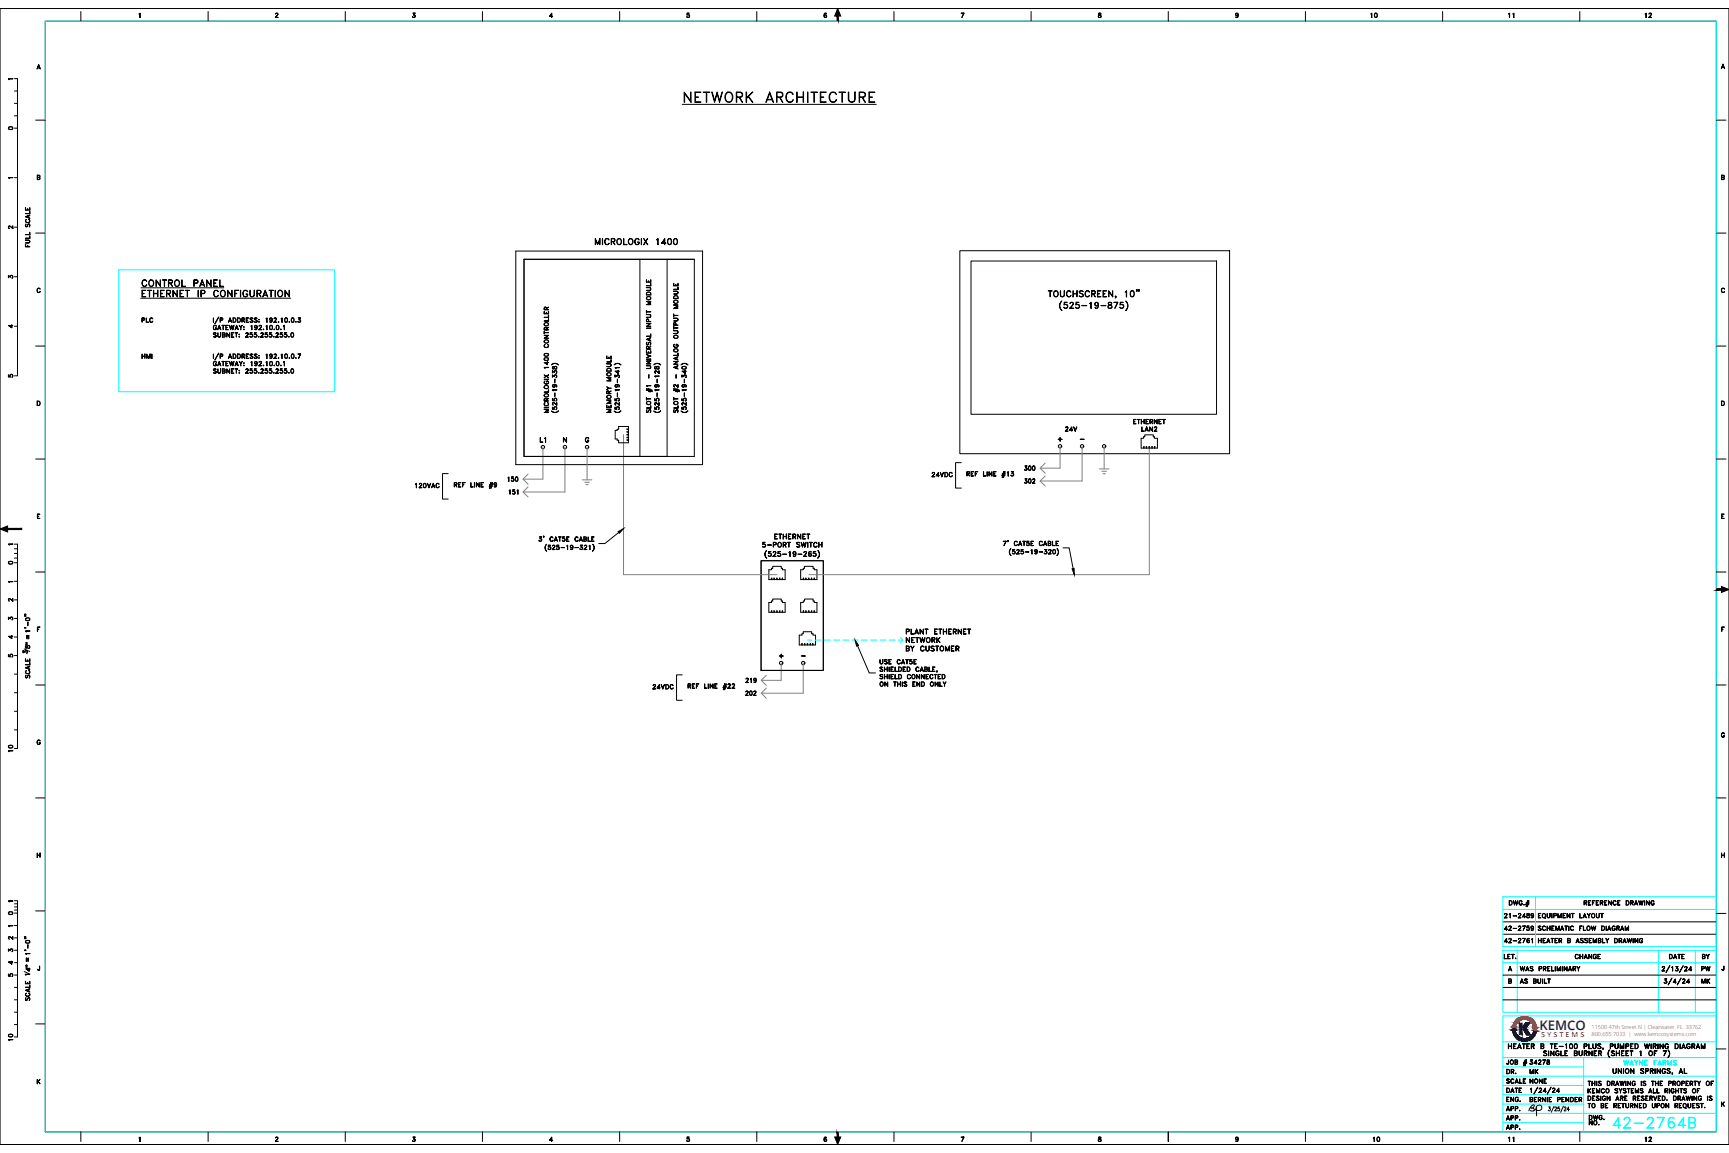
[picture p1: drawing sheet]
<svg xmlns="http://www.w3.org/2000/svg" width="914mm" height="610mm" viewBox="0 0 914 610" stroke-linecap="round" stroke-linejoin="round" font-family="sans-serif">
<defs><g id="words">
<text font-size="11" x="360" y="56">NETWORK ARCHITECTURE</text>
<text font-size="9.7" fill="#0ff" x="852" y="598">42-2764B</text>
<g font-size="7.1">
<text x="878" y="515">2/13/24</text>
<text x="879" y="522">3/4/24</text>
</g>
<text font-size="6.9" fill="#1a1548" x="814" y="544">KEMCO</text>
<g font-size="6.6">
<text x="314" y="131">MICROLOGIX 1400</text>
<text x="797" y="480">DWG.#</text>
<text x="797" y="556">HEATER B TE-100 PLUS, PUMPED WIRING DIAGRAM</text>
<text x="796" y="565">JOB #</text>
<text x="852" y="569">UNION SPRINGS, AL</text>
</g>
<g font-size="6.2">
<text x="17" y="335" transform="rotate(-90 17 335)">1'-0&quot;</text>
<text x="813" y="487">EQUIPMENT LAYOUT</text>
<text x="17" y="506" transform="rotate(-90 17 506)">1'-0&quot;</text>
</g>
<text font-size="6.2" fill="#0ff" x="858" y="564">WAYNE FARMS</text>
<g font-size="5.7">
<text x="724" y="11">10</text>
<text x="797" y="11">11</text>
<text x="869" y="11">12</text>
<text x="562" y="229">24V</text>
<text x="285" y="235">L1</text>
<text x="268" y="256">150</text>
<text x="492" y="253">24VDC</text>
<text x="541" y="257">302</text>
<text x="219" y="259">120VAC</text>
<text x="268" y="262">151</text>
<text x="344" y="365">24VDC</text>
<text x="393" y="369">202</text>
<text x="8" y="399" transform="rotate(-90 8 399)">10</text>
<text x="837" y="480">REFERENCE DRAWING</text>
<text x="795" y="486">21-2489</text>
<text x="795" y="493">42-2759</text>
<text x="812" y="493">SCHEMATIC FLOW DIAGRAM</text>
<text x="803" y="515">WAS PRELIMINARY</text>
<text x="899" y="515">PW</text>
<text x="8" y="551" transform="rotate(-90 8 551)">10</text>
<text x="796" y="569">DR.</text>
<text x="808" y="564">34278</text>
<text x="808" y="569">MK</text>
<text x="796" y="574">SCALE</text>
<text x="808" y="574">NONE</text>
<text x="796" y="579">DATE</text>
<text x="796" y="584">ENG.</text>
<text x="808" y="584">BERNIE PENDER</text>
<text x="840" y="593">DWG.</text>
</g>
<g font-size="5.3">
<text x="17" y="132" transform="rotate(-90 17 132)">FULL SCALE</text>
<text x="559" y="235">+</text>
<text x="541" y="250">300</text>
<text x="411" y="349">+</text>
<text x="17" y="360" transform="rotate(-90 17 360)">SCALE</text>
<text x="393" y="362">219</text>
<text x="795" y="500">42-2761</text>
<text x="813" y="500">HEATER B ASSEMBLY DRAWING</text>
<text x="794" y="508">LET.</text>
<text x="832" y="508">CHANGE</text>
<text x="882" y="508">DATE</text>
<text x="900" y="508">BY</text>
<text x="803" y="521">AS BUILT</text>
<text x="899" y="521">MK</text>
<text x="17" y="530" transform="rotate(-90 17 530)">SCALE</text>
<text x="796" y="588">APP.</text>
<text x="796" y="593">APP.</text>
<text x="796" y="598">APP.</text>
<text x="840" y="596">NO.</text>
<text x="725" y="605">10</text>
<text x="797" y="605">11</text>
<text x="869" y="605">12</text>
</g>
<g font-size="4.9">
<text x="4" y="70">0</text>
<text x="4" y="175">4</text>
<text x="4" y="201">5</text>
<text x="4" y="319">2</text>
<text x="4" y="329">3</text>
<text x="4" y="339">4</text>
<text x="4" y="504">3</text>
<text x="4" y="511">4</text>
</g>
<g font-size="4.4">
<text x="4" y="122">2</text>
<text x="4" y="148">3</text>
<text x="4" y="300">0</text>
<text x="13" y="344">8</text>
<text x="4" y="349">5</text>
<text x="4" y="485">0</text>
<text x="4" y="498">2</text>
<text x="4" y="518">5</text>
</g>
<g font-size="4">
<text x="13" y="342">&quot;</text>
<text x="13" y="513">&quot;</text>
</g>
<text font-size="3.7" fill="#ec2126" x="815" y="548">S Y S T E M S</text>
<g font-size="3.5">
<text x="4" y="43">1</text>
<text x="4" y="309">1</text>
</g>
<g font-size="3.1">
<text x="4" y="96">1</text>
<text x="4" y="289">1</text>
<text x="423" y="348">-</text>
<text x="4" y="478">1</text>
<text x="4" y="491">1</text>
<text x="12" y="517">1</text>
</g>
<g font-size="2.9" fill="#ec2126">
<text x="842" y="544">11500 47th Street N | Clearwater, FL 33762</text>
<text x="842" y="548">800.655.7033 | www.kemcosystems.com</text>
</g>
<text font-size="2.6" x="570" y="234">-</text>
</g></defs>
<!-- layer: 0 -->
<g fill="none" stroke="#000" stroke-width=".53">
<path d="M0 5h914v600h-914zM24 11h884v587h-884zM43 6v5M74 7v2v-2zM110 6v5M146 7h1v1l-1 1h1h-1l1-1v-1h-1zM183 6v5M218 9h1M219 8l1-1h-2h1v1h1M219 8a.8 .8 0 0 1 1 0 .8 .8 0 0 1-1 1 .8 .8 0 0 1-1 0h1h1M219 8h1l-1 1M255 6v5"/>
<path d="M291 9h1h-1l1-2v2v-2l-1 2M328 6v5M363 9h1M364 8h1l-1 1M365 8h-2v-1h2h-1l-1 1a1 1 0 0 1 2 0 .8 .8 0 0 1-1 1 .8 .8 0 0 1-1 0h1h1M400 6v5M436 9h1M436 7h1M436 7v1v1M436 8h1M437 8v1M437 7a1 1 0 0 0-1 1 1 1 0 0 0 1 1 .7 .7 0 0 0 0-1 .7 .7 0 0 0-1 0"/>
<path d="M473 6v5M508 7h2l-1 2 1-2zM545 6v5M581 9h.1M581 7l1 2h-1v-1l1-1zM581 7h1M581 7v1h1a.8 .8 0 0 1 0 1 .8 .8 0 0 1-1 0l1-2M582 9h.1M618 6v5M654 8h1h-1M654 7h1M654 9h1"/>
<path d="M654 7v1M654 7l1 1-1 1M655 8a.7 .7 0 0 1-1 0 .7 .7 0 0 1 0-1 .7 .7 0 0 1 1 0v2h-1M690 6v5M763 6v5M835 6v5M20 36h1M20 34l1 2-1-2v2zM911 36h1M911 34l1 2-1-2-1 2zM8 48h1M8 55h1"/>
<path d="M9 42v157M361 55h102M8 61h1M19 64h5M908 64h5M8 94h1M20 93h1v2h-1zM20 93h1v1h-1h1v1h-1M910 93h2v2h-2zM911 93h1v1h-1h1v1h-1zM19 123h5M273 133h99v113h-99z"/>
<path d="M277 137v104h76v-104M277 137h90v104h-90zM338 137v104M508 133h142v107h-142zM514 138h129v81h-129zM908 123h5M20 152l1 1a.8 .8 0 0 0-1-1 .8 .8 0 0 0 0 1v1a.8 .8 0 0 0 0 1 .8 .8 0 0 0 1-1 .9 .9 0 0 1-1 1 .9 .9 0 0 1 0-1zM74 158h80M75 152h43M75 153h2l-2 1v3h2h-2zM75 155h1zM75 148h2l1 1a1.2 1.2 0 0 0-2-1 1.2 1.2 0 0 0-1 1v1a1.2 1.2 0 0 0 1 1 1.2 1.2 0 0 0 2 0 1.3 1.3 0 0 1-2 0 1.3 1.3 0 0 1-1-1z"/>
<path d="M78 153l2 1zM79 154v3v-3M81 153v4zM81 155h2M83 148l2 3v-3v3l-2-3v3zM83 153l1 4zM85 153h2l-2 1v3h2h-2zM85 155h1zM86 148h2zM87 148v3v-3M88 153l2 1v1h-2h2v-1h-2v3zM89 155l1 2-1-2"/>
<path d="M89 150l2-1v-1h-2v3v-3h2v2h-2M90 150l1 1-1-1M91 153l3 3v-3v4l-2-3-1 3zM95 154l2-1h-2v4h2h-2M95 155h1zM96 148v3h2h-2zM98 153l2 1zM99 154v3v-3M103 150l1-1v-1h-1v3v-3h2l-1 2h-1M105 153v4zM106 151h2M106 150h2"/>
<path d="M106 153h2v1v1h-2h2v-1h-2v3zM107 148l1 3-1-3-1 3zM109 148l2 3 1-3v3l-3-3v3zM113 148h2h-2v3h2h-2zM113 150h1h-1M113 154l2-1 1 1a1.2 1.2 0 0 0-2 0 1.2 1.2 0 0 0-1 1v1a1.2 1.2 0 0 0 1 1 1.2 1.2 0 0 0 2-1 1.3 1.3 0 0 1-2 1 1.3 1.3 0 0 1-1-1zM116 148v3h2h-2zM120 153l3 3v-3v4l-2-3-1 3zM124 153h2l-2 1v3zM124 155h1zM127 153v4zM129 154l1-1 1 1a1.3 1.3 0 0 0-1 0 1.3 1.3 0 0 0-1 1v1a1.1 1.1 0 0 0 1 1 1.1 1.1 0 0 0 1-1l-1-1h1a1.3 1.3 0 0 1-1 2 1.3 1.3 0 0 1-2-1z"/>
<path d="M132 153v3l1 1 1-1 1-3-1 4-2-1zM136 153l2 1v1h-2h2v-1h-2v3zM137 155l1 2-1-2M139 156h2M140 153l2 4-2-3-1 3zM142 153l2 1zM143 154v3v-3M145 153l1 4zM151 153l2 3v-3v4l-2-3v3zM342 159h2h-2l2 1-2 1h2h-2l2-1zM342 152h2v1l-2 1 2-1v-1zM342 151h2v-1v1z"/>
<path d="M342 148v1h2v-1v1h-2zM342 155a1.1 1.1 0 0 1 2 0 1.1 1.1 0 0 1 0 1h-2zM342 155h2v1h-2zM343 148v1zM356 154h2v1h-2h2v-1zM356 153h2l1-1v1zM356 150v1h2l1-1v1h-3zM356 158a1.1 1.1 0 0 1 1-2 1.1 1.1 0 0 1 1 2M357 157h1l1 1h-3zM357 150v1zM554 154h2zM555 154v3z"/>
<path d="M561 154v2l1 1h1v-3l-1 3h-1zM561 159h1a3 3 0 0 0 0 5 3 3 0 0 1-1-5zM564 154h2a1.1 1.1 0 0 0-1 0 1.1 1.1 0 0 0-1 1v1a1.1 1.1 0 0 0 1 1 1.1 1.1 0 0 0 1-1 1.2 1.2 0 0 1-1 1 1.2 1.2 0 0 1-1-1zM567 154l1 3zM568 155h1M569 154l1 3zM571 154h1h1h-1h-1a1.8 1.8 0 0 1 2 3h-2h2zM574 154h1h1a1.2 1.2 0 0 0-1 0 1.2 1.2 0 0 0-1 1v1a1.2 1.2 0 0 0 1 1 1.2 1.2 0 0 0 1-1 1.2 1.2 0 0 1-1 1 1.2 1.2 0 0 1-1-1zM577 155h2v-1h-2v3v-3h2v1h-2M578 155l1 2-1-2M580 160l-1 1 1 1M580 160l1 1v1l-2 1"/>
<path d="M580 154h2h-1v3h1h-2zM581 155h.1M583 154h2h-1v3h1h-2zM584 155h.1M586 160a1.4 1.4 0 0 0 2 2v1h-2a1.4 1.4 0 0 1 2-2v-1zM586 154l2 3v-3v3l-2-3v3zM586 160v1a1.7 1.7 0 0 1 2 2h-2a1.3 1.3 0 0 1 0-2 1.3 1.3 0 0 1 2 0v-1M590 157h.1M590 157v1M591 160l-1 3 1-3h-2h2M595 154h1v3v-3zM595 159a3 3 0 0 1 0 5 3 3 0 0 0 0-5z"/>
<path d="M598 154a1.5 1.5 0 0 1 2 1 1.5 1.5 0 0 1-2 2v-1zM598 157h1M598 154h1M598 154v1v2M599 154l1 1-1 2M601 153h.1M601 154v-1v1M601 154h.1M602 153h.1M602 154v-1v1M602 154h1M911 152l1 1a.8 .8 0 0 0-1-1 .8 .8 0 0 0-1 1v1a.8 .8 0 0 0 1 1 .8 .8 0 0 0 1-1 .9 .9 0 0 1-1 1 .9 .9 0 0 1-1-1z"/>
<path d="M75 168l2 1h-1h-1h1v-1h-1v2zM77 168v2h2h-2zM80 168l1 1a.8 .8 0 0 0-1-1 .8 .8 0 0 0-1 1v1a.8 .8 0 0 0 1 0 .8 .8 0 0 0 1 0 .9 .9 0 0 1-1 0 .9 .9 0 0 1-1 0zM113 168v2zM113 172h1v1v-1a1 1 0 0 0-1 1 1 1 0 0 0 1 1v-1a.9 .9 0 0 1 0 1 .9 .9 0 0 1-1-1zM113 176h1h-1l1 1v1h-1h1l-1-1zM115 176l1 2h1v-2l-1 2h-1zM115 174h2M116 168l-2 3zM116 172l1 2-1-2-1 2zM116 168l2 1h-1h1v-1h-1v2zM117 172h2z"/>
<path d="M118 177h1v-1h-1v2h1v-1h-1M118 172v2zM119 177v1h-1v-2h1v1M119 172h2h-1v2h1h-2zM120 173h.1M120 176l1 2v-2v2l-1-2v2zM121 170h1M121 172l1 2 1-2v2l1-2-1 2v-2l-1 2zM122 168l1 2-1-2-1 2zM122 176h2zM122 176v2M122 177h1h-1"/>
<path d="M122 178h2zM123 168h1a1.3 1.3 0 0 1 1 1 1.3 1.3 0 0 1-1 1h-1zM123 168a1.2 1.2 0 0 1 2 1 1.2 1.2 0 0 1-1 1h-1zM124 176h2zM124 174h2M125 174h1M125 176v2zM125 172l1 2-1-2-1 2zM126 168a1.3 1.3 0 0 1 1 1 1.3 1.3 0 0 1-1 1zM126 168a1.1 1.1 0 0 1 1 1 1.1 1.1 0 0 1 0 1h-1zM126 177h.1M126 178h.1"/>
<path d="M127 173l1-1-1 2-1-2 1 1M128 168l1 1h-1h1v-1h-1v2zM129 169v1v-1M129 174h.1M129 173h.1M130 176h1v1l-1 1h1h-1l1-1zM130 168h2h-2v2h2h-2zM130 169h1zM132 178h1M132 168h2h-2l2 2h-2h2l-2-1zM133 172v2v-2zM133 177h1l-1 1"/>
<path d="M134 177h-2v-1h1h-1v1a1 1 0 0 1 2 0 .8 .8 0 0 1-1 1 .8 .8 0 0 1-1 0h1h1M134 178h1M135 168h1h-1l1 2h-2h2l-1-1zM135 173h1h-1M135 173v-1l1 1M135 172v1M135 177h1l-1 1M135 172l1 2h-1M136 177h-2l1-1h1h-1v1a.8 .8 0 0 1 1 0 .8 .8 0 0 1 0 1 1 1 0 0 1-2 0h1h1M136 173a.7 .7 0 0 1-1 0 .7 .7 0 0 1 0-1 .7 .7 0 0 1 1 0v2h-1M137 178h.1M137 169h.1"/>
<path d="M137 170h.1M137 174h1h-1l1-1v-1h-1h1v1l-1 1M138 176h1v1l-1 1h1h-1l1-1zM139 174h.1M140 178h1M141 169v-1v2v-2zM141 172v2v-2zM141 177h1l-1 1M142 177h-2v-1h1h-1v1a1 1 0 0 1 2 0 .8 .8 0 0 1-1 1 .8 .8 0 0 1-1 0h1h1M142 178h1M143 169h1M143 169v-1l1 1"/>
<path d="M143 170h1M143 174h1M143 172h1M143 172v2M143 168v1M143 177h1l-1 1M143 168l1 1v1M144 172v2M144 177h-2l1-1h1h-1v1a.8 .8 0 0 1 1 0 .8 .8 0 0 1-1 1 .8 .8 0 0 1-1 0h1h1M144 169a.7 .7 0 0 1-1 0 .7 .7 0 0 1 0-1 .7 .7 0 0 1 1 0v2h-1M144 169h-1M145 178h.1"/>
<path d="M145 174h.1M145 168h1v1l-1 1h1h-1l1-1zM146 176h1v1l-1 1h1h-1l1-1v-1h-1zM146 172h1M146 172v2a1.2 1.2 0 0 0 2-1 1.2 1.2 0 0 0-1-1M147 170h.1M148 178h1M149 174h.1M149 169v-1v2v-2zM149 177h1l-1 1M150 177h-2v-1h1h-1v1a.8 .8 0 0 1 1 0 .8 .8 0 0 1 0 1 .8 .8 0 0 1-1 0h1h1M150 172v2v-2z"/>
<path d="M150 178h1M151 170h1M151 168h1M151 168v2M151 177h1l-1 1M152 168v2M152 177h-2l1-1h1h-1v1a.8 .8 0 0 1 1 0 .8 .8 0 0 1-1 1 .8 .8 0 0 1-1 0h1h1M153 178h.1M153 170h.1M154 178h1M154 176h1M154 176v2"/>
<path d="M154 170h1M154 170v-2a1.2 1.2 0 0 1 2 1 1.2 1.2 0 0 1-1 1M155 176v2M156 170h.1M158 170h.1M158 169l1 1h-1M159 168h-1h1l-1 1a.8 .8 0 0 1 1 1 .8 .8 0 0 1-1 1 .8 .8 0 0 1-1-1h1M159 168l-1 1 1 1M159 170h-1M288 177h2l-2 2h2h-2l2-2zM288 175v2zM288 170h2v-2v2z"/>
<path d="M288 168h2v-2v2zM288 165v1h2v-1v1h-2zM288 176h2h-2M289 174v-1h-1v1h2h-2v-1h1v1M289 166v-1v1M289 164v-1h-1v1h2h-2v-2l1 1v1M289 174l1-1-1 1M289 163l1-1-1 1M342 179l2-1-2 1 2 1zM342 178h2v-2v2zM342 173l2 1zM342 171h2l-2 1 2 1h-2l2-2z"/>
<path d="M342 166h2v2h-2l2-1v-1zM342 164v2zM342 165h2h-2M342 169h1v1v-1h-1v1h2h-2zM344 179v1M356 175h2v1h-2h2v-1zM356 173v1zM356 168h2v1l-2 1 2-1v-1zM356 166v2zM356 161h3h-2l2 1-2 1h2h-3l2-1zM356 173h3zM356 171h1v1v-1h-1v1h3h-3z"/>
<path d="M356 167h3zM563 163h.1M564 161l1 1-1 1M565 162l-1-1h-1v-1h1h-1v1a1.2 1.2 0 0 1 2 0 1.2 1.2 0 0 1-1 2 1.2 1.2 0 0 1-1-1l1 1 1-1M566 163h2h-2l2-2-1-1h-1h1l1 1-2 2M569 163h.1M570 161l1 1-1 1M571 162l-1-1h-1v-1h2h-2v1a1.2 1.2 0 0 1 2 0 1.2 1.2 0 0 1-1 2 1.2 1.2 0 0 1-1-1l1 1 1-1M572 162h3zM576 160h1v3v-3zM579 161l1 1 1-1M579 161l1-1 1 1"/>
<path d="M581 161a1.1 1.1 0 0 1-2 1 1 1 0 0 1 0-2 1 1 0 0 1 2 0v2l-1 1h-1M581 161l-1 1M582 162h3zM586 163h1M586 160h2M588 163h-1M592 163h1M594 161v1v1M594 162l-1-1h-1v-1h2h-1l-1 1a1.2 1.2 0 0 1 2 0 1.2 1.2 0 0 1 0 2 1.2 1.2 0 0 1-2-1l1 1 1-1M19 183h5M75 187v3zM75 188h2"/>
<path d="M77 187v3zM78 187v2l1-2v3v-2l-1 2v-2v2zM80 187v3zM113 187v3zM113 191h1v1v-1a1 1 0 0 0-1 1 1 1 0 0 0 1 1v-1a.9 .9 0 0 1 0 1 .9 .9 0 0 1-1 0zM113 195h1h-1l1 1v1h-1h1l-1-1zM115 195l1 2h1v-2l-1 2h-1zM115 193h2M116 187l-2 3zM116 191l1 2-1-2-1 2zM117 188h1v-1h-1l-1 3v-3h2v1h-1M117 191h2z"/>
<path d="M118 195h1v2h-1zM118 195h1v1h-1h1v1h-1zM118 191v2zM119 191h2h-1v2h1h-2zM120 192h.1M120 195l1 2v-2v2l-1-2v2zM121 189h1M121 191l1 2 1-2v2l1-2-1 2v-2l-1 2zM122 187l1 3-1-3-1 3zM122 195h2h-2v2h2h-2M122 196h1zM123 187h1a1.3 1.3 0 0 1 1 1 1.3 1.3 0 0 1-1 2h-1z"/>
<path d="M123 187a1.2 1.2 0 0 1 2 1 1.2 1.2 0 0 1-1 1h-1zM124 195h2zM124 193h2M125 195v2zM125 191l1 2-1-2-1 2zM126 187a1.3 1.3 0 0 1 1 1 1.3 1.3 0 0 1-1 2zM126 187a1.1 1.1 0 0 1 1 1 1.1 1.1 0 0 1 0 1h-1zM126 196h.1M126 197h.1M127 192l1-1-1 2-1-2 1 1M128 188h1v-1h-1v3v-3h1v1h-1M129 188v2v-2"/>
<path d="M129 192h.1M129 193h.1M130 197h1h-1l1-1v-1h-1h1v1l-1 1M130 187h2h-2v2l2 1h-2zM130 188h1h-1M132 197h1M132 187h2h-2l2 2h-2h2l-2-1zM133 192v-1v2v-2zM133 196h1l-1 1M134 196h-2v-1h1h-1v1a1 1 0 0 1 2 0 .8 .8 0 0 1-1 1 .8 .8 0 0 1-1 0M134 197h-2M134 187h2h-1l1 2h-2h2z"/>
<path d="M134 197h1M135 192h1M135 192v-1l1 1M135 193h1M135 191v1M135 196h1l-1 1M135 191l1 1v1M136 196h-2l1-1h1h-1v1a.8 .8 0 0 1 1 0 .8 .8 0 0 1 0 1 1 1 0 0 1-2 0M136 197h-2M136 192a.7 .7 0 0 1-1 0 .7 .7 0 0 1 0-1 .7 .7 0 0 1 1 0v2h-1M136 192h-1M137 197h.1"/>
<path d="M137 189h.1M137 188h.1M137 191h1v1l-1 1h1h-1l1-1v-1l-1 1zM138 197h1h-1l1-1v-1h-1h1v1l-1 1M139 193h.1M140 197h1M141 188v-1v3v-3zM141 192v-1v2v-2zM141 196h1l-1 1M142 196h-2v-1h1h-1v1a1 1 0 0 1 2 0 .8 .8 0 0 1-1 1 .8 .8 0 0 1-1 0M142 197h-2M142 197h1"/>
<path d="M143 188h1h-1M143 188v-1l1 1M143 189h1M143 193h1M143 191h1M143 191v2M143 187v1M143 196h1l-1 1M143 187l1 1v1M144 191v2M144 196h-2l1-1h1h-1v1a.8 .8 0 0 1 1 0 .8 .8 0 0 1-1 1 .8 .8 0 0 1-1 0M144 197h-2"/>
<path d="M144 188a.7 .7 0 0 1-1 0 .7 .7 0 0 1 0-1 .7 .7 0 0 1 1 0v2h-1M145 197h.1M145 189l1 1h-1l1-2v-1l-1 1 1-1v1l-1 2M145 193h.1M146 197h1h-1l1-1v-1h-1h1v1l-1 1M146 193h1M146 193v-2a1.2 1.2 0 0 1 2 1 1.2 1.2 0 0 1-1 1M147 189h.1M148 197h1M149 193h.1M149 188v-1v3v-3zM149 196h1l-1 1"/>
<path d="M150 196h-2v-1h1h-1v1a.8 .8 0 0 1 1 0 .8 .8 0 0 1 0 1 .8 .8 0 0 1-1 0M150 197h-2M150 192v-1v2v-2zM150 197h1M151 189h1M151 187h1M151 187v2M151 196h1l-1 1M152 187v2M152 196h-2l1-1h1h-1v1a.8 .8 0 0 1 1 0 .8 .8 0 0 1-1 1 .8 .8 0 0 1-1 0M152 197h-2M153 197h.1"/>
<path d="M153 189h.1M154 189h1M154 187h1M154 187v2M155 195v2M155 195a1 1 0 0 0-1 1 1 1 0 0 0 1 1M155 187v2M156 189h.1M157 187h2l-1 3 1-3zM288 200l2-2zM288 198l2 2zM288 194h2h-2v1z"/>
<path d="M288 190h2M288 188h2M288 187h2M288 189v1M288 187v1M288 182a.8 .8 0 0 0 0 1 .8 .8 0 0 0 1 1 .8 .8 0 0 0 1-1 .8 .8 0 0 0 0-1 .9 .9 0 0 1 0 1 .9 .9 0 0 1-1 1l-1-1zM289 193l1-2v2l-2-1h2h-2l2 1M290 189v1M290 187v1M292 193a2.3 2.3 0 0 1 3 0 2.4 2.4 0 0 0-3 0zM292 194v1h1l1-1v1zM292 194h1a.9 .9 0 0 0 0 1 .9 .9 0 0 0 1 0v-1a1.1 1.1 0 0 0-1 0 1.1 1.1 0 0 0 0 1h-1"/>
<path d="M292 194v1M293 199l1-1v1M293 196h1M294 198l-1 1-1-1v1v-1l1 1M294 196l-1 1-1-1v1v-1l1 1M294 198v1v1a.8 .8 0 0 0 1-1 .8 .8 0 0 0-1-1 .8 .8 0 0 0-1 1M294 196v1a.8 .8 0 0 0 1 0 .8 .8 0 0 0-1-1 .8 .8 0 0 0-1 1M294 194h.1M294 199v1M294 197h.1M294 195h.1M321 200h2h-2h2l-2 1h2h-2l2-1z"/>
<path d="M321 192h2v2h-2l2-1zM321 191h2v-1v1zM321 188v1h2v-1v2h-2zM321 196a1.1 1.1 0 0 1 1-1 1.1 1.1 0 0 1 1 0v1M321 195h2v1h-2zM322 189h.1M325 193a2.3 2.3 0 0 1 3 0 2.4 2.4 0 0 0-3 0zM325 196h3h-2l1 1v-1v1zM325 194h3h-3l1 1zM325 198v1v-1l1 1a.8 .8 0 0 1 1-1 .8 .8 0 0 1 1 1 .8 .8 0 0 1-1 1M326 199l1-1v1M327 198l-1 1-1-1"/>
<path d="M327 198v2M327 199v1M342 193h2v2h-2l2-1zM342 191h2l-2 1h2h-2l2-1zM342 190h2zM342 187l2 1-2 1 2-1zM342 187v-2v2h2v-2v2M342 183l1 1v-1h-1v1l2 1h-2zM342 181v1l2-1v1v-1l-2 1zM343 186v1zM343 198v2zM343 184l1-1z"/>
<path d="M346 193a2.4 2.4 0 0 1 3 0 2.4 2.4 0 0 0-3 0zM346 199h3h-3h1zM346 194v1h1l1-1v1zM346 194h1a.9 .9 0 0 0 0 1 .9 .9 0 0 0 1 0v-1a1.1 1.1 0 0 0-1 0 1.1 1.1 0 0 0 0 1h-1M346 194v1M348 194h.1M348 197l1-1v1l-2-1h-1v1v-1h1l2 1M348 195h.1M356 194l3-1-2 1 2 1zM356 191h3l-2 2h2h-3l2-2zM356 190l3-1-2 1h2zM356 188h2l1-1v1z"/>
<path d="M356 182h1a.8 .8 0 0 0-1 1 .8 .8 0 0 0 1 1h1a.7 .7 0 0 0 1-1 .7 .7 0 0 0-1-1v1v-1a.9 .9 0 0 1 1 1 .9 .9 0 0 1-1 1l-1-1zM357 198l1 2zM358 189v1M358 194v1M360 193a2.3 2.3 0 0 1 4 0 2.4 2.4 0 0 0-4 0zM361 196h2h-2l1 1v-1v1zM361 198v1v-1l1 1a.8 .8 0 0 1 0-1 .8 .8 0 0 1 1 1 .8 .8 0 0 1 0 1M361 194a1.1 1.1 0 0 1 1 0 1.1 1.1 0 0 1 1 1 1.1 1.1 0 0 1-1 0 1.1 1.1 0 0 1-1-1zM362 199v-1l1 1M362 198v1l-1-1M362 198l1 2M363 199v1"/>
<path d="M908 183h5M20 212a1.3 1.3 0 0 1 1 1 1.3 1.3 0 0 1-1 1zM20 212a1.1 1.1 0 0 1 1 1 1.1 1.1 0 0 1-1 1zM288 216h2h-2l2 1-2 1h2h-2l2-1zM288 215h2zM288 207h2v-1v1zM288 200l2 1zM288 213a.8 .8 0 0 0 0 1 .8 .8 0 0 0 1 0 .8 .8 0 0 0 1 0 .8 .8 0 0 0 0-1 .9 .9 0 0 1 0 1 .9 .9 0 0 1-1 1l-1-1zM288 202a1 1 0 0 0 1 1 1 1 0 0 0 1-1h-1v-1a.9 .9 0 0 1 1 1 .9 .9 0 0 1-1 1h-1zM289 212v-1h-1v1h2h-2v-1h1v1M289 211h1h-1M292 217a2.4 2.4 0 0 0 3 0 2.2 2.2 0 0 1-3 0z"/>
<path d="M292 206h2h-2l1 1zM292 213h1l1 1v-1v1l-1-1h-1v1zM292 204l1 1v-1M293 203l-1 1 1 1M293 216l1-1v1M293 211h1M293 203a1 1 0 0 1 0 2 .7 .7 0 0 1-1 0 1 1 0 0 1 0-2h2v1M293 208v2zM293 200v2zM293 215v1h-1v-1v1h1a.8 .8 0 0 1 0-1 .8 .8 0 0 1 1 0 1 1 0 0 1 0 2v-1v-1M293 211v1h-1v-1v1h1a.8 .8 0 0 1 0-1 .8 .8 0 0 1 1 0 .8 .8 0 0 1 0 1v-1M293 204v-1v1v1"/>
<path d="M294 204v1M294 204l-1-1-1 1M294 216h.1M294 212h.1M321 216h2h-2l2 1-2 1h2h-2l2-1zM321 211h2l-2 1h2l-2 1h2h-2l2-1zM321 215v-1v1h2v-1v1M321 207h1v1v-1h-1v1h2h-2zM322 215h.1M322 205l-1 1 1-1h1l-2-1 1 1M322 207h1zM325 217a2.4 2.4 0 0 0 3 0 2.2 2.2 0 0 1-3 0z"/>
<path d="M325 206h3h-3l1 1zM325 204l1 1 1-1M326 203l-1 1 1 1M326 203l1 1M326 216l1-1v1M326 211h1M326 203l1 1-1 1M326 203a1.1 1.1 0 0 1 1 2 1 1 0 0 1-2 0 1.1 1.1 0 0 1 1-2h1v1M326 208l1 2zM326 200l1 2zM327 215l-1 1h-1v-1v1h1a.8 .8 0 0 1 0-1 .8 .8 0 0 1 1 0 1 1 0 0 1 0 2v-1M327 211l-1 1h-1v-1v1h1a.8 .8 0 0 1 0-1 .8 .8 0 0 1 1 0 .8 .8 0 0 1 0 1"/>
<path d="M327 215v1M327 211v1M327 204v1M327 214l1-1v1l-2-1h-1v1v-1h1l2 1M327 204l-1-1-1 1M327 216h.1M327 212h.1M342 216h2v-2v2zM342 210v2zM342 206l3 1zM342 206h3zM342 204h2h-2z"/>
<path d="M342 211h2h-2M342 217v1l2-1v1v-1l-2 1zM343 205v2zM344 206v1zM346 217a2.4 2.4 0 0 0 3 0 2.2 2.2 0 0 1-3 0zM346 206h3h-3l1 1zM346 204l1 1 1-1M347 203l-1 1 1 1M347 203l1 1M347 216l1-1v1M347 211h1M347 203l1 1-1 1"/>
<path d="M347 203a1.1 1.1 0 0 1 1 2 1 1 0 0 1-2 0 1.1 1.1 0 0 1 1-2h1v1M347 208l1 2zM347 200l1 2zM348 215l-1 1h-1v-1v1h1a.8 .8 0 0 1 0-1 .8 .8 0 0 1 1 0 1 1 0 0 1 0 2v-1M348 211l-1 1h-1v-1v1h1a.8 .8 0 0 1 0-1 .8 .8 0 0 1 1 0 .8 .8 0 0 1 0 1M348 215v1M348 211v1M348 204v1M348 214l1-1v1l-2-1h-1v1v-1h1l2 1M348 204l-1-1-1 1M348 216h.1M348 212h.1"/>
<path d="M356 216h2l1-2v2zM356 210v2zM356 206l3 1zM356 206h3zM356 217l1 1 1-1v1v-1l-1 1zM356 211h3h-3M357 205l1 2zM358 206v1zM358 205l1-2v2l-2-2-1 1 1 1-1-1 1-1 2 2M360 217a2.4 2.4 0 0 0 4 0 2.2 2.2 0 0 1-4 0zM361 206h2h-2v1zM361 204v1l1-1"/>
<path d="M361 203v1v1M361 203l1 1M362 216v-1l1 1M362 211h1M362 203v1v1M362 203a1 1 0 0 1 0 2 .7 .7 0 0 1-1 0 1 1 0 0 1 0-2h2v1M362 208v2zM362 200v2zM362 215v1h-1v-1v1h1a.8 .8 0 0 1 0-1 .8 .8 0 0 1 1 0 1 1 0 0 1 0 2v-1M362 211v1h-1v-1v1h1a.8 .8 0 0 1 0-1 .8 .8 0 0 1 1 0 .8 .8 0 0 1 0 1M362 215l1 1M362 211l1 1"/>
<path d="M363 204v1M363 214v-1v1l-2-1v1v-1l2 1M363 204l-2-1v1M363 216h.1M363 212h.1M910 212h1a1.3 1.3 0 0 1 1 1 1.3 1.3 0 0 1-1 1h-1zM911 212a1.2 1.2 0 0 1 1 1 1.2 1.2 0 0 1 0 1h-1zM298 231l2 2v-2v3l-2-2v2zM310 232l1-1v1v-1a1.1 1.1 0 0 0-1 2 1.1 1.1 0 0 0 1 0 .9 .9 0 0 1 0 1 .9 .9 0 0 1-1-1zM327 225h5v9h-5v-1l-2-1v-4l2-1zM332 230h.1M332 231h.1"/>
<path d="M332 233h.1M332 228v1M332 227h.1M600 222h1zM600 222v2M600 223h.1M600 224h1zM601 222h2zM602 222v2zM604 232h1v-2h5l1 2h1v5h-8zM604 222v2zM604 223h1"/>
<path d="M604 226v2h1h-1zM605 237v-1v1M605 222v2zM606 227h1M606 222h1h-1v2h1h-1zM606 223h1h-1M606 237v-1v1M606 226l1 2-1-2v2zM608 237v-1v1M608 226l1 2 1-2v2l-2-2v2zM608 223h1v-1h-1v2v-2h2l-1 1h-1M609 223l1 1-1-1"/>
<path d="M609 237v-1v1M610 222l2 2v-2v2l-1-2-1 2zM611 237v-1v1M611 226h1l-2 2h2h-2l2-2h-1h-1zM613 222h1h-1v2h1h-1zM613 223h1h-1M615 222h1zM615 222v2l1-2M19 243h5M237 250h-3v14h3M240 256h1v-1h-1v2v-2h2l-1 1h-1M241 256l1 1-1-1"/>
<path d="M242 255h2h-1v2h1h-2zM243 256h.1M245 255h1h-1v2zM245 256h.1M249 255v2h1h-1zM251 255v2zM252 255l1 2v-2v2l-1-2v2zM254 255h2zM254 255v2M254 256h1h-1M254 257h2zM259 257h1z"/>
<path d="M259 256h2zM260 255l-1 3zM260 255v3zM261 256h1h1h-1M261 256l1-1 1 1M261 257h1M262 255l-1 1h1M262 255l1 1-1 1M263 256a1 1 0 0 1-2 0 .7 .7 0 0 1 0-1 1 1 0 0 1 2 0v2h-1M508 245h-3v13h3M511 250h2l-2-1v3v-3l2 1-2 1M512 251l1 1-1-1"/>
<path d="M514 249h1h-1v3h1h-1zM514 250v1M516 249h1h-1v3zM516 250h1l-1 1M520 249v3h1h-1zM522 249v3zM523 249l1 2 1-2v3l-2-2v2zM525 249h2h-1v3h1h-2zM526 250v1M530 251h2zM531 249l-1 3zM531 249v3z"/>
<path d="M533 250v-1v3v-2zM535 251v1M535 249h1l-1 1 1-1zM535 250l1 1M535 250a.8 .8 0 0 1 1 1 .8 .8 0 0 1 0 1 .8 .8 0 0 1-1-1v1l1-1M536 250v1v1M908 243h5M20 272h1h-1v2h1h-1M20 273h1zM911 272h1h-1v2h1h-1M911 273h.1M8 288h1v108"/>
<path d="M8 293h1M8 290h1M285 286h.1M286 285h.1M286 285a.8 .8 0 0 1 0 1 .8 .8 0 0 1-1 0M286 285v1M286 284h-1h1v1M286 284v1M286 286h-1M287 284h.1M288 284l-1-1v1M288 284h.1"/>
<path d="M289 288a2.4 2.4 0 0 0 0 3 2.2 2.2 0 0 1 0-3zM290 290h.1M291 289v1M291 284h2a.8 .8 0 0 0-1 0 .8 .8 0 0 0-1 1 .8 .8 0 0 0 1 1 .8 .8 0 0 0 1 0 .9 .9 0 0 1-1 0 .9 .9 0 0 1-1-1zM291 290l-1-1v-1h1h-1v1a.8 .8 0 0 1 1 0 .8 .8 0 0 1 0 1 .8 .8 0 0 1-1 0M291 290h-1M292 290l2 1h-2l1-2-1-1h1v1l-1 2M293 286h2M294 284l1 2-1-2-1 2zM294 290h1M295 284h2zM295 289l1 1h-1"/>
<path d="M296 290l-2-1 1-1h1h-1v1a.8 .8 0 0 1 1 0 .8 .8 0 0 1-1 1 .8 .8 0 0 1-1 0M296 290h-2M296 284v2zM297 289l2 1zM297 286h1M298 285h1l-1 1M299 285h-2l1-1h1h-1v1a.8 .8 0 0 1 1 0 .8 .8 0 0 1 0 1 1 1 0 0 1-2 0M299 286h-2M300 284h1h-1v2h1h-1zM300 289v-1v3v-3zM300 285h.1M302 289v1l1-1"/>
<path d="M302 289v-1l1 1M302 290h1M302 288v1v1M302 288l1 1v1M303 289a.7 .7 0 0 1-1 1 1 1 0 0 1 0-2 .7 .7 0 0 1 1 1v1h-1M303 289l-1 1M304 289l2 1zM304 284h1h1a.8 .8 0 0 0-1 0 .8 .8 0 0 0-1 1 .8 .8 0 0 0 1 1 .8 .8 0 0 0 1 0 .9 .9 0 0 1-1 0 .9 .9 0 0 1-1-1zM307 286h1M307 290h.1M307 284l1 2-1-2-1 2zM307 289l1 1"/>
<path d="M307 289a.8 .8 0 0 1 1 1 .8 .8 0 0 1 0 1 .8 .8 0 0 1-1-1M308 289v1M308 288h-1h1l-1 1M308 288l-1 1M308 290h-1M309 284h1v2h-1zM309 284h1v1h-1h1v1h-1M309 290l1 1h-1l1-2-1-1h1v1l-1 2M311 284v2h1h-1zM311 289l1-1v3v-3zM313 284h1h-1v2h1h-1M313 285h1z"/>
<path d="M313 288a2.2 2.2 0 0 1 0 3 2.4 2.4 0 0 0 0-3zM327 282l-7 5h-3M403 296h32v58h-32zM403 289h1M404 288h1l-1 1M405 288h-2v-1h2h-1l-1 1a1 1 0 0 1 2 0 .9 .9 0 0 1 0 1 1 1 0 0 1-2 0h1h1M405 291h1a2.6 2.6 0 0 0 0 4 2.5 2.5 0 0 1-1-4zM406 288h2zM406 294h1M407 293h1l-1 1M408 293h-2l1-1h1h-1v1a.9 .9 0 0 1 1 0 .9 .9 0 0 1 0 1 1 1 0 0 1-2 0h1h1M409 294h1h-1l1-2h-1h1l-1 2"/>
<path d="M409 287h2l-1 1h-1h1v-1h-1v2zM410 282h1h-1v3h1h-1zM410 284h1h-1M411 294h1M412 282h1zM412 293h1l-1 1M413 282v3zM413 293h-2v-1h2h-1l-1 1a1 1 0 0 1 2 0 .9 .9 0 0 1 0 1 1 1 0 0 1-2 0h1h1M414 293h2zM414 282v3zM414 287h2v1h-2h2v-1h-2v2zM414 284h2"/>
<path d="M415 288l1 1zM416 282v3zM416 287h2zM417 282h1zM417 282v3h1h-1M417 284h1h-1M417 287v2zM417 292h1v2v-2zM419 284l2-1-2-1v3v-3l2 1v1h-2M419 293h1h1M419 292h1h1M420 294h1"/>
<path d="M420 292h-1l1 1M420 284l1 1-1-1M420 292h1l-1 2M421 293a.8 .8 0 0 1-1 0 .8 .8 0 0 1 0-1 .8 .8 0 0 1 1 0v2h-1M421 292l-1 1M421 287h2h-2l2 1v1h-2h2zM422 282l1 3 1-3v3l-2-2v2zM422 293h2zM424 287v2l1-2 1 2v-2v2l-1-2-1 2zM425 282h1zM425 282v3h1h-1M425 284h.1"/>
<path d="M425 294h2h-2l1-2h-1h1h1l-2 2M427 282h1zM427 287v2zM427 282v3l1-3M428 294h1M428 293h1M428 292h1M428 287h2zM428 292v1v1M428 293h.1M429 293v1M429 287v2z"/>
<path d="M429 292a1.1 1.1 0 0 0-2 1 1.1 1.1 0 0 0 2 1 .8 .8 0 0 0 0-1 .8 .8 0 0 0-1 0M430 294h.1M431 287h1a.9 .9 0 0 0-1 0 .9 .9 0 0 0-1 1 .9 .9 0 0 0 1 1 .9 .9 0 0 0 1 0 1 1 0 0 1-1 0 1 1 0 0 1-1-1zM431 293h1l-1 1M432 293h-2v-1h1h-1v1a1 1 0 0 1 2 0 .9 .9 0 0 1-1 1 .9 .9 0 0 1-1 0h1h1M432 291a2.5 2.5 0 0 1 0 4 2.7 2.7 0 0 0 0-4zM433 287v2zM433 288h2M435 287v2zM531 286h1l-1 3 1-3zM533 286h.1M535 290a2.4 2.4 0 0 0 0 4 2.3 2.3 0 0 1 0-4z"/>
<path d="M535 293h1M536 291l1 1-1 1M537 286l1 1a.8 .8 0 0 0-1-1 .8 .8 0 0 0-1 1v1a.8 .8 0 0 0 1 0 .8 .8 0 0 0 1 0 .9 .9 0 0 1-1 1 .9 .9 0 0 1-1-1zM537 292h-2l1-1h1h-1a.8 .8 0 0 1 1 1 .8 .8 0 0 1 0 1 1.1 1.1 0 0 1-2-1l1 1 1-1M538 291h1l-1 2h1h-1l1-2zM539 288h1M540 286v3v-3l-1 3zM540 293h.1M541 286h1zM541 291v1v1M541 292h-1v-1h1h-1a.8 .8 0 0 1 1 1 .8 .8 0 0 1 0 1 .8 .8 0 0 1-1-1l1 1v-1M542 286v3z"/>
<path d="M542 292h2zM543 288h.1M544 287v1M544 287h-1v-1h1h-1v1a.8 .8 0 0 1 1 0 .8 .8 0 0 1 0 1 .8 .8 0 0 1-1 0h1M545 286h2h-2v2l2 1h-2zM545 291h1v2v-2zM545 287h1h-1M547 291l1 1v-1M547 291h1M547 293h1M548 291h-1l1 1M548 291v2"/>
<path d="M548 292a.7 .7 0 0 1-1 0 .7 .7 0 0 1 0-1 .7 .7 0 0 1 1 0v1l-1 1M548 291v1M550 292h1zM550 286h1v1a.8 .8 0 0 0-1-1 .8 .8 0 0 0 0 1v1a.8 .8 0 0 0 1 0 .9 .9 0 0 1-1 1 .9 .9 0 0 1 0-1zM552 288h1M552 293h1M552 291h2l-1 1 1-1zM553 286l1 3-1-3-1 3zM553 292h1M553 291a.8 .8 0 0 1 1 1 .8 .8 0 0 1-1 1 .8 .8 0 0 1-1-1l1 1 1-1M553 292h1l-1 1M554 286h2l-1 1"/>
<path d="M554 286v3l2-1-1-1M554 286l2 1h-2M554 287l2 1h-2M555 291h1l-1 2h1h-2l2-2zM557 286v2l1 1h-1zM557 293h1M557 291h1M557 291v2M558 291v2M558 286h2h-1v2l1 1h-2zM559 287h.1M559 290a2.2 2.2 0 0 1 0 4 2.4 2.4 0 0 0 0-4z"/>
<path d="M562 290h3l3 11M19 302h5M407 301h1l1-2h4l1 2h1v5h-8zM407 319h1l1-2h4l1 2h1v5h-8zM408 306h.1M409 306h1M411 306h.1M412 306h.1M414 306h.1M423 319h2v-2h5l1 2h1v5h-9zM423 301h2v-2h5l1 2h1v5h-9zM425 306h.1"/>
<path d="M426 306h.1M428 306h.1M429 306h.1M430 306h1M908 302h5M14 336v2zM15 336v2zM20 332h1h-1v2zM20 333h1h-1M408 324v-1v1M409 324v-1l1 1M411 324v-1v1"/>
<path d="M412 324v-1v1M414 324v-1v1M423 336h1l1-2h4l1 2h1v5h-8zM425 324v-1v1M426 324v-1v1M428 324v-1v1M429 324v-1v1M430 324v-1l1 1M479 337l2 2v-2v3l-2-3v3zM479 334h2v-1h-2v2v-2h2v1h-2M482 333v2h1h-1zM482 337h2h-2v3h2h-2z"/>
<path d="M482 338h1zM484 335h2M484 334h1M484 337h2zM485 333l1 2-1-2-1 2zM485 337v3v-3M486 337l1 2 1-2v2l1-2-1 3v-3l-1 3zM487 333l1 2v-2v2l-1-2v2zM489 333h2zM490 333v2v-2M493 337l1 1h-1h1v-1h-1v3zM494 338v2v-2"/>
<path d="M494 333h2h-2v2h2h-2zM494 334h1h-1M495 337l1 3zM496 339l1-2-1 2M496 338l1 2zM496 333h2zM497 333v2v-2M499 333v2zM499 334h2M501 333v2zM502 333h1h-1v2h1h-1zM502 334h1h-1"/>
<path d="M504 334h2v-1h-2v2v-2h2v1h-2M505 334l1 1-1-1M507 333l1 2v-2v2l-1-2v2zM510 333h1zM510 333v2M510 334h.1M510 335h1zM512 333h1zM512 333v2l1-2M911 332h1h-1v2zM911 333h.1M8 356h1"/>
<path d="M361 357h-3v13h3M424 341v-1v1M425 341v-1l1 1M427 341v-1v1M428 341v-1l1 1M430 341v-1v1M454 341l6 15h3M465 349l1 2h1v-2v2h-2zM465 353h2h-2l2 1v1h-2h2zM465 357h2h-2l2 1v1h-2h2zM468 353v2zM468 357v2z"/>
<path d="M468 354h1M468 358h1M468 349h1h-1l1 1v1h-1h1l-1-1zM469 353v2zM469 357v2zM470 349h1h-1v2h1h-1zM470 350h1h-1M470 353v2zM470 357v2zM471 357h2zM471 357v2h2h-2M471 353h2h-2v2h2h-2"/>
<path d="M471 354h1zM471 358h1h-1M473 353v2h2h-2zM473 357v2h2h-2zM475 349h1a.8 .8 0 0 0-1 0 .8 .8 0 0 0 0 1 .8 .8 0 0 0 0 1 .8 .8 0 0 0 1 0 .9 .9 0 0 1-1 0 .9 .9 0 0 1-1-1zM475 353h1a1.3 1.3 0 0 1 1 1 1.3 1.3 0 0 1-1 1h-1zM475 357h1a1.3 1.3 0 0 1 1 1 1.3 1.3 0 0 1-1 1h-1zM475 353a1.2 1.2 0 0 1 2 0 1.2 1.2 0 0 1-1 2h-1zM475 357a1.2 1.2 0 0 1 2 0 1.2 1.2 0 0 1-1 2h-1zM477 351h1M477 350h1M478 349v2v-2l-1 2z"/>
<path d="M478 353h1h-1v2h1h-1M478 354h.1M479 349h1zM479 343h2v-1h-2v2h2v-1h-2M480 349v2v-2M480 353h1a1.3 1.3 0 0 1 0 1 1.3 1.3 0 0 1 0 1h-1zM480 353a1.1 1.1 0 0 1 1 0 1.1 1.1 0 0 1 0 2h-1M480 343l1 1h-2v-2h2l-1 1M480 357h2a.8 .8 0 0 0-1 0 .8 .8 0 0 0-1 0v1a.8 .8 0 0 0 1 1 .8 .8 0 0 0 1-1 .9 .9 0 0 1-1 1 .9 .9 0 0 1-1-1zM481 351h.1M482 350v1M482 350h-1v-1h1h-1v1a.8 .8 0 0 1 1 0 .8 .8 0 0 1 0 1 .8 .8 0 0 1-1 0h1"/>
<path d="M482 343l1-1v1v1l-1-2 1 1M483 349h2zM483 349v2M483 350h1h-1M483 351h2zM485 353h1a.8 .8 0 0 0-1 0 .8 .8 0 0 0-1 1 .8 .8 0 0 0 1 1 .8 .8 0 0 0 1-1 .9 .9 0 0 1-1 1 .9 .9 0 0 1-1-1zM485 357l1 2v-2v2l-1-2v2zM487 354h1M487 342h1h1a.9 .9 0 0 0-1 0 .9 .9 0 0 0-1 1 .9 .9 0 0 0 1 1 .9 .9 0 0 0 1 0 1 1 0 0 1-1 0 1 1 0 0 1-1-1zM487 357l2 2v-2v2l-2-2v2zM487 353l1 2-1-2v2zM489 353h1v1v1h-1z"/>
<path d="M489 353h1v1h-1h1v1h-1zM490 342v1v1h1v-2v2h-1zM490 357h1zM490 357v2h1h-1M490 358h.1M491 353v2h2h-2zM492 357h1a.8 .8 0 0 0-1 0v1a.8 .8 0 0 0 1 1 .8 .8 0 0 0 0-1 .9 .9 0 0 1-1 1 .9 .9 0 0 1 0-1zM492 342h2h-2l2 1v1h-2h2zM493 353h2h-2v2h2h-2M493 354h1zM494 357h1zM495 357v2v-2"/>
<path d="M495 342h1zM495 355h.1M496 342v2zM496 355h-1M496 355h.1M496 357h1zM496 357v2h1h-1M496 358h1h-1M498 357h1a1.3 1.3 0 0 1 1 1 1.3 1.3 0 0 1-1 1h-1zM498 357a1.2 1.2 0 0 1 2 0 1.2 1.2 0 0 1-1 2h-1zM500 342l1 2 1-2v2v-2l-1 2-1-2v2zM503 342h2h-2v2h2h-2z"/>
<path d="M503 343h1h-1M506 343h1v-1h-1v2v-2h1v1h-1M506 343l1 1zM8 376h1M8 366h1M19 362h5M364 363h1v-1h-1v2v-2h1v1h-1M365 363v1zM366 362h1zM366 362v2M366 363h1h-1M366 364h1z"/>
<path d="M368 362h2h-2v2zM368 363h1h-1M373 362v2h1h-1zM375 362v2zM376 362l1 2v-2v2l-1-2v2zM378 362h1h-1v2h1h-1zM378 363h1h-1M382 363h2zM383 363h1zM383 362v3zM384 362l-1 3zM385 362h1l-1 2h1h-1l1-2z"/>
<path d="M387 362h1h1l-2 2h2h-2l1-2zM468 360l1 3v-3v3l-1-2v2zM473 360l1 1zM473 361v2v-2M475 360v3zM475 362h1M476 360v3zM477 360v3zM478 361h2h-2l1 1v1h-1h1zM483 361l1-1h-1v3M483 362h1h-1M483 363h1z"/>
<path d="M485 360l1 3v-3v3l-1-2v2zM487 360h1a1.3 1.3 0 0 1 1 2 1.3 1.3 0 0 1-1 1h-1zM487 361a1.1 1.1 0 0 1 2 0 1.1 1.1 0 0 1-1 2h-1M495 360l1 3v-3v3l-1-2v2zM497 360v3h1h-1zM499 362l1-2v3l-1-3 1 2M908 362h5M8 386h1M20 391l1 1a.8 .8 0 0 0-1-1 .8 .8 0 0 0 0 1v1a.7 .7 0 0 0 0 1 .7 .7 0 0 0 1-1 .8 .8 0 0 1-1 1 .8 .8 0 0 1 0-1zM911 388h1a.7 .7 0 0 0-1 0 .7 .7 0 0 0-1 0v1a.7 .7 0 0 0 1 1 .7 .7 0 0 0 1-1h-1h1a.9 .9 0 0 1-1 1 .9 .9 0 0 1-1-1zM19 422h5M908 422h5"/>
<path d="M20 451v2zM20 452h1M21 451v2zM910 451l1 2zM911 452h1M912 451v2zM8 476h1v72M8 480h1M8 478h1M8 489h1M19 482h5M795 487h113"/>
<path d="M795 494h113M908 483h5M14 507v1zM15 507v1zM21 511v1l-1 1v-1l1 1zM795 516h113M798 513h1M798 519h1v-1h-1v2h1v-1h-1M799 511l1 2-1-2-1 2zM799 519v1h-1v-2h1v1M912 511v1l-1 1v-1l1 1zM8 522h1"/>
<path d="M8 529h1M8 535h1M795 522h113M795 529h113M8 542h1M19 541h5M851 555a2.7 2.7 0 0 0 0 4 2.6 2.6 0 0 1 0-4zM882 555a2.5 2.5 0 0 1 0 4 2.7 2.7 0 0 0 0-4zM908 555h5M20 571v2zM20 572l1-1-1 1M20 572l1 1z"/>
<path d="M809 576l1-1v3v-2zM813 575l-2 3zM814 575h1v1l-1 2h1h-1l1-2v-1l-1 1zM817 575v3v-2l-1 1h2h-2zM820 575l-2 3zM821 575h1v1l-1 2h1h-1l1-2v-1l-1 1zM824 575v3v-2l-1 1h2h-2zM840 572h1zM840 576v2zM840 579h1a1.3 1.3 0 0 1 0 2 1.3 1.3 0 0 1 0 1h-1M840 577l1-1-1 1M840 580a1.1 1.1 0 0 1 1 0 1.1 1.1 0 0 1 0 2h-1z"/>
<path d="M840 577l1 1-1-1M840 572v2l1-2M842 572v2zM842 573h1M842 576h1zM842 576v2M842 577h1h-1M842 578h1zM842 580l1-1h-1v3M843 572v2zM844 580h2h-2l2 1v1l-2-1h2zM844 576l1 2 1-2v2v-2l-1 2-1-2v2z"/>
<path d="M844 572l1 2zM845 572h2h-2l2 1v1h-2h2zM847 579v3zM847 576h1h1a.8 .8 0 0 0-1 0 .8 .8 0 0 0-1 0v1a.8 .8 0 0 0 1 1 .8 .8 0 0 0 1-1 .9 .9 0 0 1-1 1 .9 .9 0 0 1-1-1zM848 580l1-1v1a.8 .8 0 0 0-1 0v1a.7 .7 0 0 0 0 1 .7 .7 0 0 0 1-1 .9 .9 0 0 1-1 1 .9 .9 0 0 1-1-1zM850 579l1 2v-2v3l-1-2v2zM850 572h1a1.3 1.3 0 0 1 1 1 1.3 1.3 0 0 1-1 1h-1zM850 572a1.1 1.1 0 0 1 1 0 1.1 1.1 0 0 1 0 2h-1zM852 572h2v1h-2l2-1h-2v2zM853 573l1 1-1-1M854 576h2h-2l2 1-1 1h-1h2l-2-2zM855 573h1"/>
<path d="M855 572l1 2-1-2-1 2zM855 579l1 3-1-2-1 2zM856 576l1 1 1-1-1 2zM857 572v2l1-2v2l1-2-1 2v-2l-1 2zM859 576h1h-1l1 1v1h-2h2l-1-2zM859 579h2l-2 1v2h2h-2zM860 572v2zM861 576h1zM861 572l1 2v-2v2l-1-2v2zM861 576v2v-2M863 576h1h-1v2h1h-1zM863 577h.1"/>
<path d="M863 572h1h1a.8 .8 0 0 0-1 0 .8 .8 0 0 0-1 1 .8 .8 0 0 0 1 1 .8 .8 0 0 0 1-1h-1h1a.9 .9 0 0 1-1 1 .9 .9 0 0 1-1-1zM865 576l1 2 1-2v2l-1-2v2l-1-2v2zM866 580l1-1h-1v3M868 576h1h-1l1 1v1h-2h2l-1-2zM868 572v2zM868 580h2h-2l1 1v1l-1-1h1zM869 572h1h-1l1 1v1h-1h1zM870 580l2-1h-2v3M872 577h1M873 576l1 2-1-2-1 2zM873 572h2zM874 572v2v-2"/>
<path d="M874 576v2h2h-2zM874 579l1 2 1-2-1 3zM875 572l1 2zM876 573h1M876 576v2h2h-2zM877 572v2zM877 580l1-1h-1v3M878 572h1h-1v2h1h-1M878 573h1zM879 579h1a1.3 1.3 0 0 1 1 2 1.3 1.3 0 0 1-1 1h-1zM879 580a1.1 1.1 0 0 1 2 0 1.1 1.1 0 0 1-1 2h-1zM881 577h1v-1h-1v2v-2h1v1h-1"/>
<path d="M881 577l1 1-1-1M882 572h2v1h-1l1-1h-1v2zM883 576v2zM884 576h1a1 1 0 0 0-1 1 1 1 0 0 0 1 1v-1a.9 .9 0 0 1 0 1 .9 .9 0 0 1-1-1zM885 572h1v1h-1l1-1h-1v2zM885 579h1a1.3 1.3 0 0 1 1 2 1.3 1.3 0 0 1-1 1h-1zM885 580a1.1 1.1 0 0 1 1 0 1.1 1.1 0 0 1 0 2h-1zM885 573l1 1zM886 576v2zM886 577h2M888 576v2zM888 576h2z"/>
<path d="M889 576v2v-2M889 572h2l-1 1 1-1h-1v2zM890 579l1 3-1-2-1 2zM891 576h1h-1l1 1v1h-2h2l-1-2zM892 572h1h-1v2h1h-1zM892 579v2l1-2v2l1-2-1 3v-2l-1 2zM892 573h.1M894 572h1v1h-1l1-1h-1v2zM894 573l1 1v-1M895 579v3zM896 572h1zM896 579l1 2v-2v3l-1-2v2z"/>
<path d="M896 572v2l1-2M898 576h1h-1v2zM898 577h.1M898 580l1-1 1 1h-1a1 1 0 0 0-1 1 1 1 0 0 0 2 0h-1h1a.9 .9 0 0 1-1 1 .9 .9 0 0 1-1-1zM898 573l1-1v2l-1-2 1 1M903 579v3zM904 580h1h-1l1 1v1l-1-1h1zM905 572h1h-1v2zM905 573h1zM43 598v6M110 598v6M183 598v6"/>
<path d="M255 598v6M328 598v6M400 598v6M473 598v6M545 598v6M618 598v6v-5M690 598v6M763 598v6M810 586a1.1 1.1 0 0 1 1 0 1.1 1.1 0 0 1 0 2 1.1 1.1 0 0 1-2-1M810 586h1v-2l-1 1-1 2M813 586l-2 1M813 587a1.6 1.6 0 0 0 2 0 1.6 1.6 0 0 0 0-2 1.6 1.6 0 0 0-2 0v5"/>
<path d="M819 585h1l-1 1h1a.6 .6 0 0 1 0 1 .6 .6 0 0 1-1 0M822 585l-2 3M822 586l1-1v1l-1 1h1M825 585h-1v1a.6 .6 0 0 1 1 0 .6 .6 0 0 1 0 1 .6 .6 0 0 1-1 0M827 585l-2 3M827 586l1-1v1l-1 1h1M830 587h-1l1-2v2M835 598v6M840 583l1 1zM840 584v2l1-2M842 581h1h-1M842 582h1z"/>
<path d="M847 583l1 1v2h-1zM847 584h1l-1 1h1v1h-1M849 583h1l-1 1v2h1h-1zM849 585h1zM853 583l2 1v1h-1l1-1h-1v2zM854 585l1 1zM855 581h1M856 584l1-1h-1v3h1h-1M856 585h1zM857 581l1-1h-1v2v-3l1 1v1h-1M858 581v1v-1M858 583l1 1z"/>
<path d="M858 584v2zM859 581h1h-1M860 583v3l1-1v-2v3l-1-1zM862 583l2 1-1 1h-1l2-1h-1h-1v2zM863 585l1 1zM864 581l1-1h-1v2v-3l1 1v1h-1M864 581l1 1zM864 583l2 2v-2v3l-1-2-1 2zM866 581h1h-1M866 582h1zM867 584l1-1h-1v3h1h-1M867 585h1z"/>
<path d="M869 583h1a1.2 1.2 0 0 1 1 2 1.2 1.2 0 0 1-1 1h-1zM869 584a1.1 1.1 0 0 1 2 1 1.1 1.1 0 0 1-2 1zM870 581h1h-1M870 582h2zM873 581l1-1h-1l-1 2v-3l2 1v1h-1M873 581l1 1zM874 583v3l1-1v-2v3l-1-1zM876 583l2 1v1h-2l2-1h-2v2zM877 581h1h-1M877 582h1zM881 583l1 2 1-2v3l-2-2v2zM882 581h.1"/>
<path d="M882 582h.1M886 583l1 1v1h-1l1-1h-1v2zM886 585l1 1v-1M887 581l2-1h-2v2v-3l2 1v1h-2M888 581l1 1-1-1M888 583h1l-1 1v2h1h-1zM888 585h1zM890 581h1M891 585l1 1zM893 583v3l1-1v-2v3l-1-1zM895 584l1-1h-1v3h1h-1M895 585h1z"/>
<path d="M897 584h2h-2l2 1-1 1-1-1h2l-2-1zM899 583l2 1zM900 584v2zM902 585h.1M902 586h.1M910 583l1 2zM911 584l1 1-1-1M912 583l-1 1zM74 602v-1v3v-3zM146 603l1 1h-1l1-2v-1l-1 1 1-1v1l-1 2M218 603h1M219 602l1-1h-2h1v1l1 1"/>
<path d="M219 602a.8 .8 0 0 1 1 1 .8 .8 0 0 1-1 1 .8 .8 0 0 1-1-1h1h1M219 602l1 1h-1M291 603h1h-1l1-2v3v-3l-1 2M363 603h1M364 602l1 1h-1M365 603l-2-1v-1h2h-1l-1 1a1 1 0 0 1 2 0 .8 .8 0 0 1-1 1 .8 .8 0 0 1-1 0h1h1M436 603h1M436 603v-1l1 1M436 601h1M436 601v2M436 602v1M437 602v1"/>
<path d="M437 601a1 1 0 0 0-1 1 1 1 0 0 0 1 1 .7 .7 0 0 0 0-1 .7 .7 0 0 0-1 0M508 601h2l-1 3 1-3zM581 603h.1M581 601l1 2h-1l1-2zM581 601h1M581 601v1l1 1a.8 .8 0 0 1 0 1 .8 .8 0 0 1-1-1l1-2M582 603h.1M654 602v1l1-1-1 1M654 602v-1l1 1M654 603h1M654 601v1v1M654 601l1 1-1 1"/>
<path d="M655 602a.7 .7 0 0 1-1 0 .7 .7 0 0 1 0-1 .7 .7 0 0 1 1 0v2h-1"/>
<circle cx="80" cy="150" r="1.5"/>
<circle cx="80" cy="150" r="1.6"/>
<circle cx="94" cy="150" r="1.5"/>
<circle cx="94" cy="150" r="1.6"/>
<circle cx="118" cy="155" r="1.5"/>
<circle cx="118" cy="155" r="1.6"/>
<circle cx="148" cy="155" r="1.6"/>
<circle cx="148" cy="155" r="1.5"/>
<circle cx="343" cy="158" r="1.1"/>
<circle cx="343" cy="158" r="1"/>
<circle cx="357" cy="160" r="1.1"/>
<circle cx="357" cy="160" r="1"/>
<circle cx="558" cy="155" r="1.4"/>
<circle cx="558" cy="155" r="1.5"/>
<circle cx="143" cy="173" r="1.1"/>
<circle cx="147" cy="173" r="1.1"/>
<circle cx="151" cy="169" r="1.1"/>
<circle cx="155" cy="177" r="1.1"/>
<circle cx="155" cy="169" r="1.1"/>
<circle cx="289" cy="171" r="1.1"/>
<circle cx="289" cy="171" r="1"/>
<circle cx="357" cy="178" r="1.1"/>
<circle cx="357" cy="178" r="1"/>
<circle cx="143" cy="192" r="1.1"/>
<circle cx="147" cy="192" r="1.1"/>
<circle cx="151" cy="188" r="1.1"/>
<circle cx="155" cy="196" r="1.1"/>
<circle cx="155" cy="188" r="1.1"/>
<circle cx="289" cy="181" r="1.1"/>
<circle cx="289" cy="190" r="1.1"/>
<circle cx="289" cy="188" r="1.1"/>
<circle cx="289" cy="181" r="1"/>
<circle cx="322" cy="198" r="1.1"/>
<circle cx="322" cy="198" r="1"/>
<circle cx="357" cy="185" r="1.1"/>
<circle cx="357" cy="185" r="1"/>
<circle cx="362" cy="194" r="1.1"/>
<circle cx="289" cy="209" r="1.1"/>
<circle cx="289" cy="205" r="1.1"/>
<circle cx="289" cy="209" r="1"/>
<circle cx="289" cy="205" r="1"/>
<circle cx="322" cy="210" r="1.1"/>
<circle cx="322" cy="210" r="1"/>
<circle cx="343" cy="213" r="1.1"/>
<circle cx="343" cy="213" r="1"/>
<circle cx="357" cy="213" r="1.1"/>
<circle cx="357" cy="213" r="1"/>
<circle cx="287" cy="236" r=".9"/>
<circle cx="299" cy="236" r=".9"/>
<circle cx="310" cy="236" r=".9"/>
<circle cx="561" cy="236" r=".9"/>
<circle cx="572" cy="236" r=".9"/>
<circle cx="584" cy="236" r=".9"/>
<circle cx="412" cy="288" r="1.1"/>
<circle cx="412" cy="288" r="1.2"/>
<circle cx="557" cy="292" r="1.1"/>
<circle cx="491" cy="338" r="1.1"/>
<circle cx="491" cy="338" r="1.2"/>
<circle cx="413" cy="351" r=".9"/>
<circle cx="425" cy="351" r=".9"/>
<circle cx="483" cy="358" r="1"/>
<circle cx="483" cy="358" r="1.1"/>
<circle cx="498" cy="343" r="1.2"/>
<circle cx="498" cy="343" r="1.1"/>
<circle cx="466" cy="362" r="1"/>
<circle cx="466" cy="362" r="1.1"/>
<circle cx="493" cy="362" r="1.1"/>
<circle cx="493" cy="362" r="1"/>
<circle cx="850" cy="577" r="1.1"/>
<circle cx="850" cy="577" r="1"/>
<circle cx="888" cy="573" r="1"/>
<circle cx="888" cy="573" r="1.1"/>
<circle cx="896" cy="577" r="1.1"/>
<circle cx="896" cy="577" r="1"/>
<circle cx="903" cy="573" r="1"/>
<circle cx="903" cy="573" r="1.1"/>
<circle cx="843" cy="584" r="1"/>
<circle cx="843" cy="584" r="1.1"/>
<circle cx="879" cy="584" r="1.1"/>
<circle cx="879" cy="584" r="1"/>
<circle cx="891" cy="584" r="1"/>
<circle cx="891" cy="584" r="1.1"/>
</g>
<g fill="none" stroke="#0ff" stroke-width=".53">
<path d="M24 11h884v587h-884zM63 143h114v64h-114zM812 474v26M908 474h-113v26h113M795 481h113M795 509h113M802 502v33M877 502v33M897 502v33M908 502h-113v33h113M908 537h-113v61M795 559h113"/>
<path d="M795 551h113M838 559v39M795 564h43M795 574h43M795 569h113M795 579h43M795 584h43M795 589h113M795 594h43"/>
</g>
<!-- layer: Wiring - Kemco -->
<g fill="none" stroke="#808080" stroke-width=".53">
<path d="M287 236v17h-10M299 236v24h-22M310 236v18M330 230v74h81M561 236v12h-11M572 236v18h-22M584 236v12M608 236v68h-180M279 251l-2 2 2 3M279 257l-2 3 2 3M308 254h5M309 255h3"/>
<path d="M310 256h1M553 245l-3 3 3 2M553 252l-3 2 3 3M581 248h5M583 249h2M583 250h2M405 357l-2 3 2 2M413 351v9h-10M425 351v16h-22M405 364l-2 3 2 2"/>
</g>
<!-- layer: 0 -->
<g fill="#000" stroke="#000" stroke-width=".53">
<path d="M443 5l2 3h-4zM0 280l4-2v3zM327 281l3-2-2 3zM567 301h1v3zM910 310l4 2-4 1zM452 338l2 3-1 1zM441 601h4l-2 4z"/>
<path d="M443 8v3v-3zM443 8v3z"/>
<path d="M4 279v1l7-1zM4 280l7-1v1z"/>
<path d="M908 312h2v-1zM908 311h2l-2 1z"/>
<path d="M908 312h2v-1zM908 311h2l-2 1z"/>
<path d="M443 599v2zM443 599v2z"/>
</g>
<!-- layer: Wiring - Contractor -->
<path d="M427 338h2M431 338h3M436 338h3M441 338h3M446 338h3M451 338h3M456 338h3M460 338h4M465 338h4M470 338h4M475 338h2M476 337l1 1-1 2" fill="none" stroke="#0ff" stroke-width=".53"/>
<!-- layer: Layer 1 -->
<g fill="#1a1548" stroke="#1a1548" stroke-width=".53">
<path d="M799 545h2z"/>
<path d="M800 545h1z"/>
<path d="M812 545h1z"/>
<path d="M808 541h1z"/>
<path d="M807 541h2z"/>
<path d="M806 542h2z"/>
<path d="M806 545h2z"/>
<path d="M807 547h1z"/>
<path d="M800 543l1 1zM800 543l1 1z"/>
<path d="M800 544h1zM800 544h1z"/>
<path d="M800 544h1zM800 544h1z"/>
<path d="M800 544h1zM800 544h1z"/>
<path d="M800 544h1zM800 544h1zM800 544h1zM800 544h1z"/>
<path d="M800 544h1zM800 544h1z"/>
<path d="M800 544h1zM800 544h1z"/>
<path d="M800 544h1zM800 544h1z"/>
<path d="M800 544h1zM800 544h1z"/>
<path d="M800 544h1zM800 544h1z"/>
<path d="M800 544h1zM800 544h1z"/>
<path d="M800 544h1zM800 544h1z"/>
<path d="M800 544h1zM800 544h1z"/>
<path d="M800 544h1zM800 544h1z"/>
<path d="M800 544h1zM800 544h1z"/>
<path d="M800 544h2zM800 544h2z"/>
<path d="M800 544h2zM800 544h2z"/>
<path d="M800 544h2zM800 544h2z"/>
<path d="M800 544h2zM800 544h2z"/>
<path d="M800 544h2zM800 544h2z"/>
<path d="M800 544l2 1zM800 544l2 1z"/>
<path d="M799 545h3zM799 545h3z"/>
<path d="M799 545h3zM799 545h3zM799 545h3zM799 545h3z"/>
<path d="M799 545h3zM799 545h3z"/>
<path d="M799 545h3zM799 545h3z"/>
<path d="M799 545h3zM799 545h3z"/>
<path d="M799 545h3zM799 545h3z"/>
<path d="M799 545h2zM799 545h2zM799 545h2zM799 545h3z"/>
<path d="M799 545h2zM799 545h2z"/>
<path d="M799 545h2zM799 545h2z"/>
<path d="M799 545h2zM799 545h2zM799 545h2z"/>
<path d="M800 545h1zM800 545h1z"/>
<path d="M800 545h1zM800 545h1zM800 545h1z"/>
<path d="M800 545h1zM800 545h1z"/>
<path d="M800 545h1zM800 545h1zM800 545h1z"/>
<path d="M800 545h1zM800 545h1zM800 545h1z"/>
<path d="M800 545h1zM800 545h1zM800 545h1z"/>
<path d="M800 545h1zM800 545h1z"/>
<path d="M800 545h1zM800 545h1z"/>
<path d="M800 545h1zM800 545h1z"/>
<path d="M800 545h1zM800 545h1z"/>
<path d="M800 545h1zM800 545h1z"/>
<path d="M800 545h1zM800 545h1z"/>
<path d="M811 545h1zM811 545h1z"/>
<path d="M800 545h1zM800 545h1z"/>
<path d="M811 545h1zM811 545h1z"/>
<path d="M812 545h1zM812 545h1z"/>
<path d="M800 545h1zM800 545h1z"/>
<path d="M812 545h1zM812 545h1zM812 545h1z"/>
<path d="M800 545h1zM800 545h1z"/>
<path d="M811 545h1zM811 545h1z"/>
<path d="M812 545h1zM812 545h1z"/>
<path d="M812 545h1zM812 545h1z"/>
<path d="M811 545h1zM811 545h1z"/>
<path d="M812 545h1zM812 545h1zM812 545h1z"/>
<path d="M811 545h1zM811 545h1z"/>
<path d="M800 545h1zM800 545h1z"/>
<path d="M811 545h2zM811 545h1z"/>
<path d="M811 545h1zM811 545h1z"/>
<path d="M800 545l1 1zM800 545l1 1z"/>
<path d="M800 546h1zM800 546h1z"/>
<path d="M811 545h1zM811 545l1 1z"/>
<path d="M800 546h2zM800 546h2z"/>
<path d="M811 546h1zM811 546h1z"/>
<path d="M800 546h2zM800 546h2z"/>
<path d="M811 546h1zM811 546h1z"/>
<path d="M800 546h2zM800 546h2z"/>
<path d="M811 546h1zM811 546h1z"/>
<path d="M811 546h1zM811 546h1z"/>
<path d="M800 546h2zM800 546h2z"/>
<path d="M811 546h1zM811 546h1z"/>
<path d="M800 546h2zM800 546h2z"/>
<path d="M811 546h1zM811 546h1z"/>
<path d="M800 546h2zM800 546h2z"/>
<path d="M811 546h1zM811 546h1z"/>
<path d="M800 546l2 1zM800 546l2 1z"/>
<path d="M800 547h2zM800 547h2z"/>
<path d="M811 546h1zM811 546l1 1z"/>
<path d="M800 547h2zM800 547h2z"/>
<path d="M811 547h1zM811 547h1z"/>
<path d="M800 547h2zM800 547h2z"/>
<path d="M811 547h1zM811 547h1z"/>
<path d="M810 547h2zM810 547h2z"/>
<path d="M810 547h2zM810 547h2z"/>
<path d="M810 547h2zM810 547h2z"/>
<path d="M801 547h1zM801 547h1zM801 547h1zM801 547h1z"/>
<path d="M810 547h2zM810 547h2z"/>
<path d="M810 547h2zM810 547h2z"/>
<path d="M801 547h1zM801 547h1z"/>
<path d="M810 547h2zM810 547h2z"/>
<path d="M801 547h1zM801 547h1zM801 547h1zM801 547h1z"/>
<path d="M810 547h2zM810 547h2z"/>
<path d="M810 547h2zM810 547h2z"/>
<path d="M801 547h2zM801 547h2z"/>
<path d="M801 547l2 1zM801 547l2 1z"/>
<path d="M810 547h2zM810 547l1 1z"/>
<path d="M801 548h2zM801 548h2z"/>
<path d="M801 548h2zM801 548h2z"/>
<path d="M810 548h1zM810 548h1z"/>
<path d="M801 548h2zM801 548h2z"/>
<path d="M810 548h1zM810 548h1z"/>
<path d="M810 548h1zM810 548h1z"/>
<path d="M810 548h1zM809 548h2z"/>
<path d="M801 548h2zM801 548h2z"/>
<path d="M809 548h2zM809 548h2z"/>
<path d="M801 548h2zM801 548h2z"/>
<path d="M809 548h2zM809 548h2z"/>
<path d="M801 548h2zM801 548h2z"/>
<path d="M809 548h2zM809 548h2z"/>
<path d="M809 548h2zM809 548h2zM809 548h2zM809 548h2z"/>
<path d="M809 548h2zM809 548h2z"/>
<path d="M801 548h3zM801 548h3z"/>
<path d="M809 548h2zM809 548h2z"/>
<path d="M801 548h3zM801 548h3z"/>
<path d="M802 548h2zM802 548h2z"/>
<path d="M809 548h2zM809 548h2z"/>
<path d="M802 548h2zM802 548h2z"/>
<path d="M802 548l2 1zM802 548l2 1z"/>
<path d="M802 549h2zM802 549h2z"/>
<path d="M809 548h2zM808 549h3z"/>
<path d="M802 549h2zM802 549h2z"/>
<path d="M808 549h3zM808 549h3z"/>
<path d="M802 549h2zM802 549h2z"/>
<path d="M808 549h3zM808 549h3z"/>
<path d="M808 549h3zM808 549h3z"/>
<path d="M808 549h3zM808 549h3z"/>
<path d="M802 549h3zM802 549h3z"/>
<path d="M808 541h1zM808 541h1z"/>
<path d="M808 541h1zM808 541h1z"/>
<path d="M808 541h1zM807 541h2z"/>
<path d="M807 541h2zM807 541h2zM807 541h2z"/>
<path d="M807 541h2zM807 541h2zM807 541h2zM807 541h2z"/>
<path d="M807 541h2zM807 541h2zM807 541h2zM807 541h2z"/>
<path d="M807 541h2zM807 541h2zM807 541h2z"/>
<path d="M807 541h2zM807 541h2z"/>
<path d="M807 541h2zM807 541h2z"/>
<path d="M807 541h2zM807 541h2zM807 541h2zM807 541h2z"/>
<path d="M807 541h2zM807 541h2zM807 541h2zM807 541h2z"/>
<path d="M807 541h2zM807 541h2zM807 541h2zM807 541h2z"/>
<path d="M807 541h2zM807 541h2z"/>
<path d="M807 541h2zM807 541h2z"/>
<path d="M807 541h2zM807 541h2z"/>
<path d="M807 541h2zM807 541h2z"/>
<path d="M807 541h2zM807 541h2z"/>
<path d="M807 541h2zM807 541h1z"/>
<path d="M807 541h1zM807 541h1z"/>
<path d="M806 541h2zM806 541l2 1z"/>
<path d="M806 542h2zM806 542h2z"/>
<path d="M806 542h2zM806 542h2z"/>
<path d="M806 542h2zM806 542h2zM806 542h2z"/>
<path d="M806 542h2zM806 542h2z"/>
<path d="M806 542h2zM806 542h2zM806 542h2zM806 542h2z"/>
<path d="M806 542h2zM806 542h2zM806 542h2zM806 542h2z"/>
<path d="M806 542h2zM806 542h2z"/>
<path d="M806 542h2zM806 542h2z"/>
<path d="M806 542h2zM806 542h2z"/>
<path d="M806 542h2zM806 542h2z"/>
<path d="M806 542h2zM806 542h2z"/>
<path d="M806 542h2zM806 542h2z"/>
<path d="M806 542h2zM806 542l2 1z"/>
<path d="M806 543h2zM806 543h2zM806 543h2zM806 543h2z"/>
<path d="M806 543h2zM806 543h1z"/>
<path d="M806 543h1zM806 543h1z"/>
<path d="M806 543h1zM806 543h1z"/>
<path d="M806 543h1zM806 543h1z"/>
<path d="M806 543h1zM806 543h1z"/>
<path d="M806 543h1zM806 543h1z"/>
<path d="M806 543h1zM806 543h1z"/>
<path d="M806 543h1zM806 543h1z"/>
<path d="M806 543h1zM806 543h1zM806 543h1zM806 543h1zM806 543h1zM806 543h1z"/>
<path d="M806 543h1zM806 543h1z"/>
<path d="M806 543h1zM806 543h1z"/>
<path d="M806 543h1zM806 543h1z"/>
<path d="M806 543h1zM806 543h1zM806 543h1zM806 543h1z"/>
<path d="M806 543l1 1zM806 543l1 1z"/>
<path d="M806 544h1zM806 544h1z"/>
<path d="M806 544h1zM806 544h1z"/>
<path d="M806 544h1zM806 544h1z"/>
<path d="M806 544h1zM806 544h1z"/>
<path d="M806 544h1zM806 544h1zM806 544h1zM806 544h1zM806 544h1zM806 544h1z"/>
<path d="M806 544h1zM806 544h1z"/>
<path d="M806 544h1zM806 544h1z"/>
<path d="M806 544h1zM806 544h1z"/>
<path d="M806 544h1zM806 544h1z"/>
<path d="M806 544h1zM806 544h1z"/>
<path d="M806 544h1zM806 544h1z"/>
<path d="M806 544h2zM806 544h2z"/>
<path d="M806 544l2 1zM806 544l2 1zM806 545h2zM806 545h2z"/>
<path d="M806 545h2zM806 545h2z"/>
<path d="M806 545h2zM806 545h2z"/>
<path d="M806 545h2zM806 545h2zM806 545h2zM806 545h2z"/>
<path d="M806 545h2zM806 545h2z"/>
<path d="M806 545h2zM806 545h2zM806 545h2z"/>
<path d="M806 545h2zM806 545h2z"/>
<path d="M806 545l2 1zM806 545l2 1z"/>
<path d="M806 546h2zM806 546h2z"/>
<path d="M807 546h1zM807 546h1z"/>
<path d="M807 546h1zM807 546h1z"/>
<path d="M807 546h2zM807 546h2z"/>
<path d="M807 546h2zM807 546h2z"/>
<path d="M807 546h2zM807 546h2z"/>
<path d="M807 546h2zM807 546h2z"/>
<path d="M807 546h2zM807 546h2z"/>
<path d="M807 546l2 1zM807 546l2 1z"/>
<path d="M807 547h2zM807 547h2z"/>
<path d="M807 547h2zM807 547h2z"/>
<path d="M807 547h2zM807 547h2z"/>
<path d="M807 547h2zM807 547h2z"/>
<path d="M807 547h2zM807 547h2z"/>
<path d="M807 547h2zM807 547h2z"/>
<path d="M807 547h2zM807 547h2z"/>
<path d="M807 547h2zM807 547h2z"/>
<path d="M807 547h1zM807 547h2z"/>
<path d="M803 541l2 6v-6zM803 541l2 6h-2z"/>
</g>
<g fill="#ec2126" stroke="#ec2126" stroke-width=".53">
<path d="M806 538h1z"/>
<path d="M807 539h3z"/>
<path d="M809 539h2z"/>
<path d="M809 540h2z"/>
<path d="M800 543h1z"/>
<path d="M811 543h2z"/>
<path d="M806 538h1zM806 538h1zM806 538h1zM806 538h1z"/>
<path d="M806 538h1zM806 538h1z"/>
<path d="M806 538h1zM806 538h1z"/>
<path d="M806 538h1zM806 538h1zM806 538h1z"/>
<path d="M806 538h1zM805 538h2z"/>
<path d="M805 538h2zM805 538h2z"/>
<path d="M805 538h2zM805 538h2z"/>
<path d="M805 538h2zM805 538h2z"/>
<path d="M805 538h2zM805 538h2z"/>
<path d="M805 538h2zM805 538h2z"/>
<path d="M805 538h3zM805 538h3z"/>
<path d="M805 538h3zM805 538h3z"/>
<path d="M805 538h3zM804 538h4z"/>
<path d="M804 538h4zM804 538h4z"/>
<path d="M804 538h4zM804 538h4z"/>
<path d="M804 538h5zM804 538h5z"/>
<path d="M804 538h5zM804 538h5z"/>
<path d="M804 538h5zM804 538h5z"/>
<path d="M804 538h5zM804 538h5z"/>
<path d="M804 538h5zM803 538h6z"/>
<path d="M803 538h6zM803 538h6z"/>
<path d="M803 538h6zM803 538h6z"/>
<path d="M803 538h6zM803 538h6z"/>
<path d="M803 538h6zM803 538h6z"/>
<path d="M803 538l7 1zM803 539h7z"/>
<path d="M803 539h7zM803 539h7z"/>
<path d="M803 539h7zM802 539h8z"/>
<path d="M802 539h8zM802 539h8z"/>
<path d="M806 539h4zM806 539h4z"/>
<path d="M802 539h4zM802 539h4z"/>
<path d="M806 539h4zM806 539h4zM807 539h3z"/>
<path d="M802 539h4zM802 539h4z"/>
<path d="M807 539h3zM807 539h3zM807 539h3z"/>
<path d="M807 539h3zM807 539h3z"/>
<path d="M802 539h4zM802 539h4z"/>
<path d="M802 539h4zM802 539h4z"/>
<path d="M807 539h3zM807 539h3z"/>
<path d="M802 539h4zM802 539h3z"/>
<path d="M807 539h3zM807 539h3z"/>
<path d="M802 539h3zM802 539h3z"/>
<path d="M807 539h3zM807 539h3z"/>
<path d="M807 539h3zM807 539h3z"/>
<path d="M807 539h3zM807 539h3z"/>
<path d="M807 539h3zM807 539h3z"/>
<path d="M802 539h3zM802 539h3z"/>
<path d="M808 539h2zM808 539h2z"/>
<path d="M808 539h2zM808 539h2z"/>
<path d="M802 539h3zM802 539h3z"/>
<path d="M808 539h2zM808 539h2z"/>
<path d="M802 539h3zM802 539h3z"/>
<path d="M802 539h3zM802 539h3z"/>
<path d="M802 539h2zM802 539h3z"/>
<path d="M808 539h3zM808 539h3z"/>
<path d="M802 539h2zM802 539h2z"/>
<path d="M808 539h3zM808 539h3z"/>
<path d="M802 539h2zM802 539h2z"/>
<path d="M808 539h3zM808 539h3z"/>
<path d="M808 539h3zM808 539h3z"/>
<path d="M802 539h2zM802 539h2z"/>
<path d="M808 539h3zM808 539h3z"/>
<path d="M808 539h3zM808 539h3z"/>
<path d="M802 539h2zM802 539h2z"/>
<path d="M808 539h3zM808 539h3z"/>
<path d="M809 539h2zM809 539h2zM809 539h2z"/>
<path d="M809 539l2 1zM809 539l2 1z"/>
<path d="M802 539h2zM802 539l2 1z"/>
<path d="M802 540h2zM802 540h2z"/>
<path d="M809 540h2zM809 540h2zM809 540h2z"/>
<path d="M802 540h2zM802 540h2zM802 540h2zM802 540h2z"/>
<path d="M802 540h2zM802 540h2z"/>
<path d="M809 540h2zM809 540h2z"/>
<path d="M802 540h2zM802 540h2z"/>
<path d="M802 540h2zM802 540h2z"/>
<path d="M809 540h2zM809 540h2z"/>
<path d="M802 540h2zM802 540h1z"/>
<path d="M809 540h2zM809 540h2z"/>
<path d="M809 540h2zM809 540h2z"/>
<path d="M801 540h2zM801 540h2z"/>
<path d="M801 540h2zM801 540h2z"/>
<path d="M809 540h2zM809 540h2z"/>
<path d="M809 540h2zM809 540h2z"/>
<path d="M809 540h2zM809 540h2z"/>
<path d="M809 540h2zM809 540h2z"/>
<path d="M801 540h2zM801 540h2z"/>
<path d="M810 540h1zM810 540h1z"/>
<path d="M810 540h1zM810 540h1z"/>
<path d="M801 540h2zM801 540h2z"/>
<path d="M801 540h2zM801 540h2z"/>
<path d="M810 540h2zM810 540h2z"/>
<path d="M810 540h2zM810 540h2z"/>
<path d="M801 540h2zM801 540h2z"/>
<path d="M801 540h2zM801 540l1 1z"/>
<path d="M810 540l2 1zM810 540l2 1zM810 541h2zM810 541h2z"/>
<path d="M801 541h1zM801 541h1z"/>
<path d="M810 541h2zM810 541h2z"/>
<path d="M810 541h2zM810 541h2z"/>
<path d="M810 541h2zM810 541h2z"/>
<path d="M810 541h2zM810 541h2z"/>
<path d="M810 541h2zM810 541h2z"/>
<path d="M810 541h2zM810 541h2z"/>
<path d="M801 541h1zM801 541h1z"/>
<path d="M810 541h2zM810 541h2z"/>
<path d="M801 541h1zM801 541h1z"/>
<path d="M801 541h1zM801 541h1z"/>
<path d="M801 541h1zM801 541h1z"/>
<path d="M810 541h2zM810 541h2z"/>
<path d="M810 541h2zM810 541h2z"/>
<path d="M801 541h1zM801 541h1z"/>
<path d="M801 541h1zM801 541h1z"/>
<path d="M801 541h1zM801 541h1z"/>
<path d="M811 541h1zM811 541h1z"/>
<path d="M811 541l1 1zM811 541l1 1z"/>
<path d="M800 541h2zM800 541l2 1z"/>
<path d="M800 542h2zM800 542h2z"/>
<path d="M811 542h1zM811 542h1z"/>
<path d="M800 542h2zM800 542h2z"/>
<path d="M811 542h1zM811 542h1z"/>
<path d="M811 542h1zM811 542h1z"/>
<path d="M811 542h1zM811 542h1z"/>
<path d="M800 542h2zM800 542h2z"/>
<path d="M800 542h2zM800 542h2z"/>
<path d="M811 542h1zM811 542h1z"/>
<path d="M811 542h1zM811 542h1z"/>
<path d="M800 542h2zM800 542h2z"/>
<path d="M800 542h2zM800 542h2z"/>
<path d="M800 542h2zM800 542h1z"/>
<path d="M800 542h1zM800 542h1z"/>
<path d="M811 542h1zM811 542h1z"/>
<path d="M811 542h1zM811 542h1z"/>
<path d="M800 542h1zM800 542h1z"/>
<path d="M811 542h1zM811 542h1z"/>
<path d="M811 542l1 1zM811 542l1 1z"/>
<path d="M811 543h1zM811 543h1z"/>
<path d="M800 542h1zM800 542l1 1z"/>
<path d="M811 543h1zM811 543h1z"/>
<path d="M800 543h1zM800 543h1z"/>
<path d="M811 543h1zM811 543h1z"/>
<path d="M800 543h1zM800 543h1z"/>
<path d="M800 543h1zM800 543h1z"/>
<path d="M811 543h1zM811 543h1z"/>
<path d="M800 543h1zM800 543h1zM800 543h1zM800 543h1z"/>
<path d="M800 543h1zM800 543h1z"/>
<path d="M811 543h2zM811 543h2z"/>
<path d="M811 543h2zM811 543h2z"/>
<path d="M811 543h2zM811 543h2z"/>
<path d="M811 543h2zM811 543h2z"/>
<path d="M811 543h2zM811 543h2zM811 543h2zM811 543h2z"/>
<path d="M811 543h2zM811 543h2zM811 543h2zM811 543h2z"/>
<path d="M811 543h2zM811 543h2z"/>
<path d="M811 543h2zM811 543h2zM811 543h2zM811 543h2z"/>
<path d="M811 543h2zM811 543h2z"/>
<path d="M811 543h2zM811 543h2z"/>
<path d="M811 543h2zM811 543h2z"/>
<path d="M811 543h2zM811 543h2z"/>
<path d="M811 543h2zM811 543h2z"/>
<path d="M811 543h2zM811 543h2z"/>
<path d="M811 543h2zM811 543h2z"/>
<path d="M811 543h2zM811 543h2z"/>
<path d="M811 543h2zM811 543h2zM811 543h2zM811 543h2zM811 543h2z"/>
<path d="M811 543h2zM811 543h2z"/>
<path d="M811 543h2zM811 543h2zM811 543h2z"/>
<path d="M811 543h2zM811 543h2zM811 543h2z"/>
<path d="M811 543h2zM811 543h2zM811 543h2zM811 543h2z"/>
<path d="M811 543h2zM811 543h2zM811 543h2z"/>
<path d="M811 543h2zM811 543h2zM811 543h2zM811 543h2z"/>
<path d="M811 543h2zM811 543h2z"/>
<path d="M811 543h2zM811 543h2z"/>
<path d="M811 543h2zM811 543h2z"/>
<path d="M811 543h2zM811 543h2z"/>
<path d="M811 543h2zM811 543h2z"/>
<path d="M811 543h2zM811 543h2z"/>
<path d="M811 543h2zM811 543h2zM811 543h2z"/>
<path d="M811 543h2zM811 543h2zM811 543h2z"/>
<path d="M811 543h2zM811 543h2z"/>
<path d="M811 543h2zM811 543h2z"/>
<path d="M811 543h2zM811 543h2z"/>
<path d="M811 543h2zM811 543l2 1z"/>
<path d="M811 544h2zM811 544h2z"/>
<path d="M811 544h2zM811 544h2z"/>
<path d="M811 544h2zM811 544h2z"/>
<path d="M811 544h2zM811 544h2z"/>
<path d="M811 544h2zM811 544h1z"/>
<path d="M811 544h1zM811 544h1z"/>
<path d="M811 544h1zM811 544h1z"/>
<path d="M811 544h1zM811 544h1z"/>
</g>
<use href="#words"/>
</svg>
